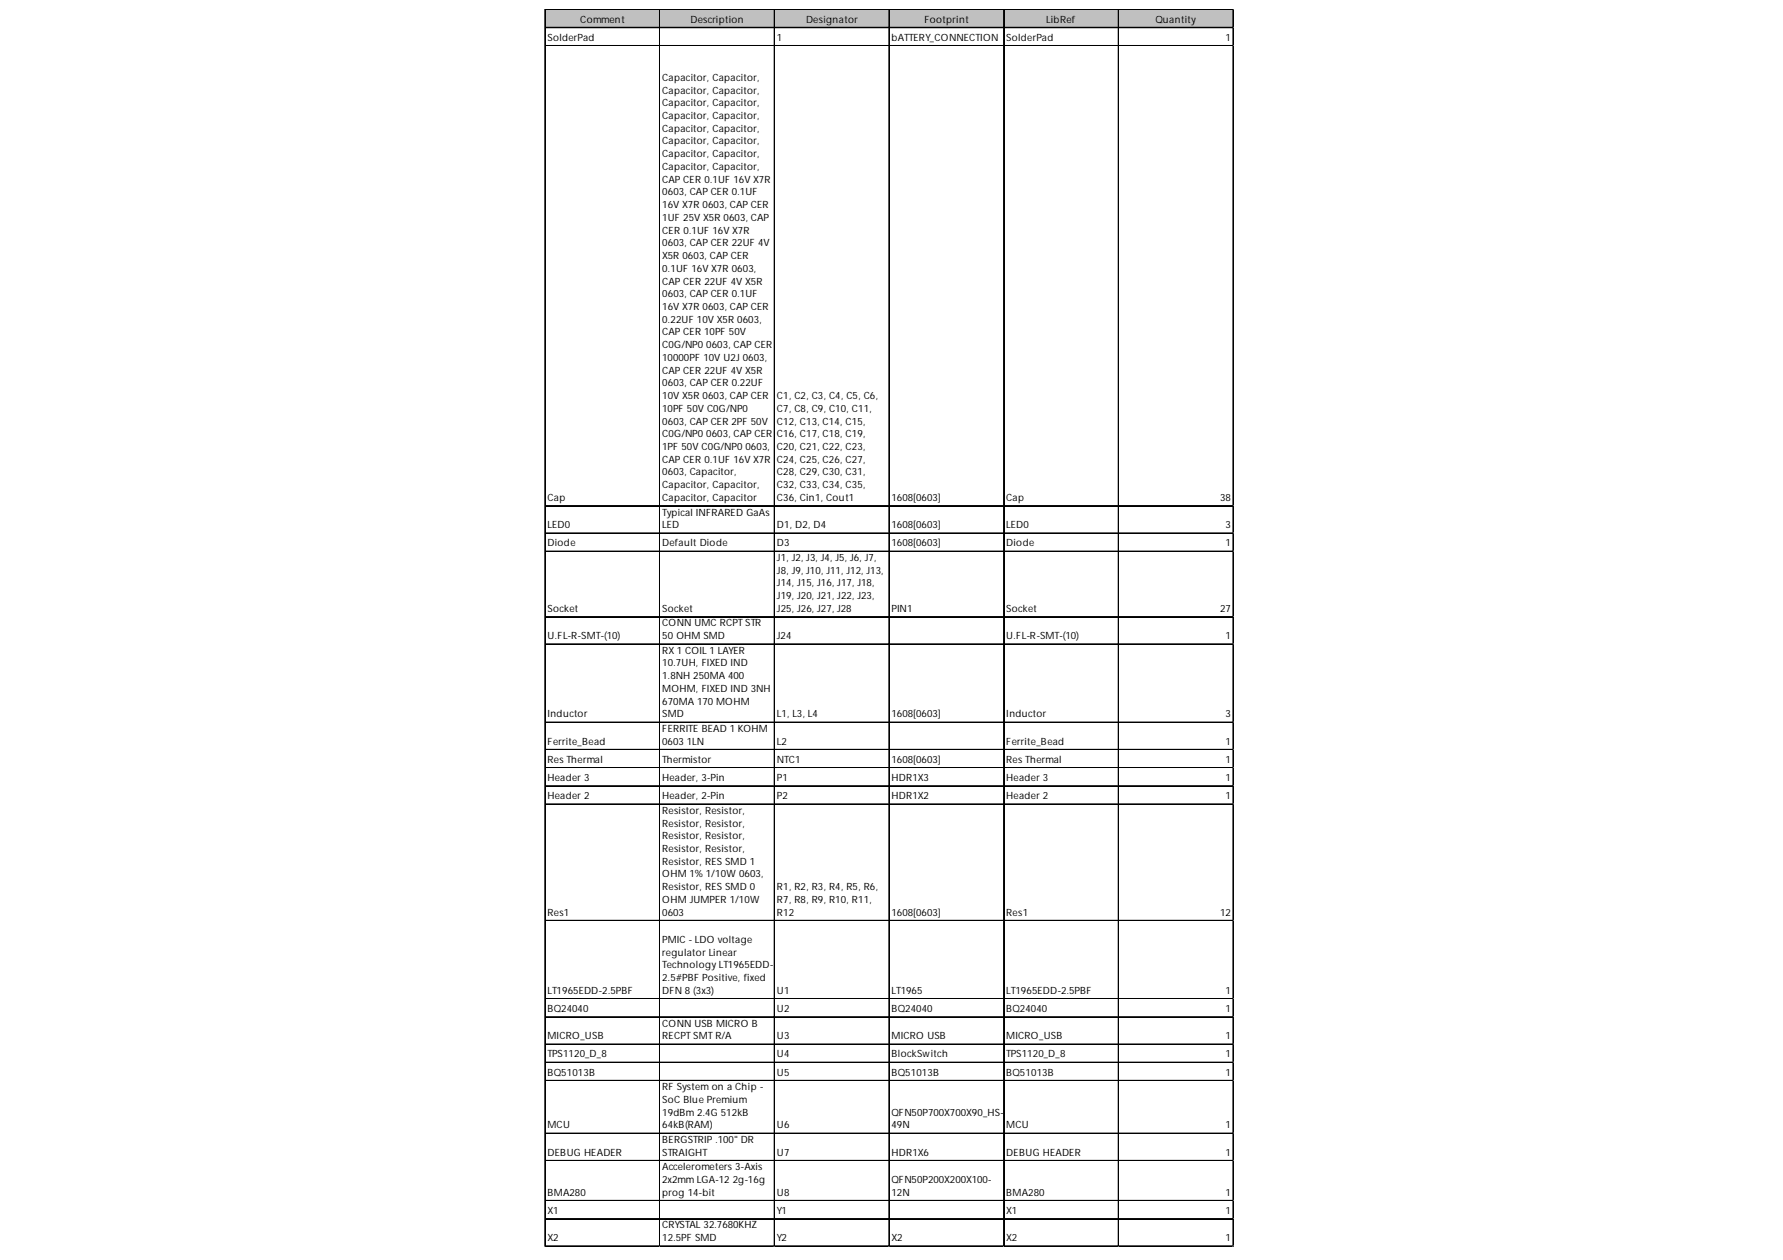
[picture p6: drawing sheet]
<svg xmlns="http://www.w3.org/2000/svg" width="297mm" height="210mm" viewBox="0 0 297 210" stroke-linecap="round" stroke-linejoin="round" font-family="sans-serif">
<defs><g id="words">
<g font-size="1.7">
<text x="96.7" y="3.8">Comment</text>
<text x="115" y="3.8">Description</text>
<text x="134.3" y="3.8">Designator</text>
<text x="154" y="3.8">Footprint</text>
<text x="174.3" y="3.8">LibRef</text>
<text x="192.5" y="3.8">Quantity</text>
<text x="91.2" y="6.8">SolderPad</text>
<text x="129.4" y="6.8">1</text>
<text x="148.5" y="6.8">bATTERY_CONNECTION</text>
<text x="167.6" y="6.8">SolderPad</text>
<text x="204.2" y="6.8">1</text>
<text x="110.3" y="13.5">Capacitor, Capacitor,</text>
<text x="110.3" y="15.6">Capacitor, Capacitor,</text>
<text x="110.3" y="17.7">Capacitor, Capacitor,</text>
<text x="110.3" y="19.8">Capacitor, Capacitor,</text>
<text x="110.3" y="21.9">Capacitor, Capacitor,</text>
<text x="110.3" y="24.1">Capacitor, Capacitor,</text>
<text x="110.3" y="26.2">Capacitor, Capacitor,</text>
<text x="110.3" y="28.3">Capacitor, Capacitor,</text>
<text x="110.3" y="30.4">CAP CER 0.1UF 16V X7R</text>
<text x="110.3" y="32.6">0603, CAP CER 0.1UF</text>
<text x="110.3" y="34.7">16V X7R 0603, CAP CER</text>
<text x="110.3" y="36.8">1UF 25V X5R 0603, CAP</text>
<text x="110.3" y="38.9">CER 0.1UF 16V X7R</text>
<text x="110.3" y="41">0603, CAP CER 22UF 4V</text>
<text x="110.3" y="43.2">X5R 0603, CAP CER</text>
<text x="110.3" y="45.3">0.1UF 16V X7R 0603,</text>
<text x="110.3" y="47.4">CAP CER 22UF 4V X5R</text>
<text x="110.3" y="49.5">0603, CAP CER 0.1UF</text>
<text x="110.3" y="51.6">16V X7R 0603, CAP CER</text>
<text x="110.3" y="53.8">0.22UF 10V X5R 0603,</text>
<text x="110.3" y="55.9">CAP CER 10PF 50V</text>
<text x="110.3" y="58">C0G/NP0 0603, CAP CER</text>
<text x="110.3" y="60.1">10000PF 10V U2J 0603,</text>
<text x="110.3" y="62.2">CAP CER 22UF 4V X5R</text>
<text x="110.3" y="64.4">0603, CAP CER 0.22UF</text>
<text x="110.3" y="66.5">10V X5R 0603, CAP CER</text>
<text x="110.3" y="68.6">10PF 50V C0G/NP0</text>
<text x="110.3" y="70.7">0603, CAP CER 2PF 50V</text>
<text x="129.4" y="66.5">C1, C2, C3, C4, C5, C6,</text>
<text x="129.4" y="68.6">C7, C8, C9, C10, C11,</text>
<text x="129.4" y="70.7">C12, C13, C14, C15,</text>
<text x="110.3" y="72.8">C0G/NP0 0603, CAP CER</text>
<text x="110.3" y="75">1PF 50V C0G/NP0 0603,</text>
<text x="110.3" y="77.1">CAP CER 0.1UF 16V X7R</text>
<text x="129.4" y="72.8">C16, C17, C18, C19,</text>
<text x="129.4" y="75">C20, C21, C22, C23,</text>
<text x="129.4" y="77.1">C24, C25, C26, C27,</text>
<text x="91.2" y="83.5">Cap</text>
<text x="110.3" y="79.2">0603, Capacitor,</text>
<text x="110.3" y="81.3">Capacitor, Capacitor,</text>
<text x="110.3" y="83.5">Capacitor, Capacitor</text>
<text x="129.4" y="79.2">C28, C29, C30, C31,</text>
<text x="129.4" y="81.3">C32, C33, C34, C35,</text>
<text x="129.4" y="83.5">C36, Cin1, Cout1</text>
<text x="148.5" y="83.5">1608[0603]</text>
<text x="167.6" y="83.5">Cap</text>
<text x="203.3" y="83.5">38</text>
<text x="91.2" y="88">LED0</text>
<text x="110.3" y="85.9">Typical INFRARED GaAs</text>
<text x="110.3" y="88">LED</text>
<text x="129.4" y="88">D1, D2, D4</text>
<text x="148.5" y="88">1608[0603]</text>
<text x="167.6" y="88">LED0</text>
<text x="204.2" y="88">3</text>
<text x="91.2" y="91">Diode</text>
<text x="110.3" y="91">Default Diode</text>
<text x="129.4" y="91">D3</text>
<text x="129.4" y="93.5">J1, J2, J3, J4, J5, J6, J7,</text>
<text x="129.4" y="95.6">J8, J9, J10, J11, J12, J13,</text>
<text x="148.5" y="91">1608[0603]</text>
<text x="167.6" y="91">Diode</text>
<text x="204.2" y="91">1</text>
<text x="91.2" y="101.9">Socket</text>
<text x="110.3" y="101.9">Socket</text>
<text x="129.4" y="97.7">J14, J15, J16, J17, J18,</text>
<text x="129.4" y="99.8">J19, J20, J21, J22, J23,</text>
<text x="129.4" y="101.9">J25, J26, J27, J28</text>
<text x="148.5" y="101.9">PIN1</text>
<text x="167.6" y="101.9">Socket</text>
<text x="203.3" y="101.9">27</text>
<text x="91.2" y="106.5">U.FL-R-SMT-(10)</text>
<text x="110.3" y="104.4">CONN UMC RCPT STR</text>
<text x="110.3" y="106.5">50 OHM SMD</text>
<text x="129.4" y="106.5">J24</text>
<text x="167.6" y="106.5">U.FL-R-SMT-(10)</text>
<text x="204.2" y="106.5">1</text>
<text x="110.3" y="108.9">RX 1 COIL 1 LAYER</text>
<text x="110.3" y="111">10.7UH, FIXED IND</text>
<text x="110.3" y="113.1">1.8NH 250MA 400</text>
<text x="91.2" y="119.5">Inductor</text>
<text x="110.3" y="115.3">MOHM, FIXED IND 3NH</text>
<text x="110.3" y="117.4">670MA 170 MOHM</text>
<text x="110.3" y="119.5">SMD</text>
<text x="129.4" y="119.5">L1, L3, L4</text>
<text x="148.5" y="119.5">1608[0603]</text>
<text x="167.6" y="119.5">Inductor</text>
<text x="204.2" y="119.5">3</text>
<text x="91.2" y="124.1">Ferrite_Bead</text>
<text x="110.3" y="121.9">FERRITE BEAD 1 KOHM</text>
<text x="110.3" y="124.1">0603 1LN</text>
<text x="129.4" y="124.1">L2</text>
<text x="167.6" y="124.1">Ferrite_Bead</text>
<text x="204.2" y="124.1">1</text>
<text x="91.2" y="127.1">Res Thermal</text>
<text x="91.2" y="130.1">Header 3</text>
<text x="110.3" y="127.1">Thermistor</text>
<text x="110.3" y="130.1">Header, 3-Pin</text>
<text x="129.4" y="127.1">NTC1</text>
<text x="129.4" y="130.1">P1</text>
<text x="148.5" y="127.1">1608[0603]</text>
<text x="148.5" y="130.1">HDR1X3</text>
<text x="167.6" y="127.1">Res Thermal</text>
<text x="167.6" y="130.1">Header 3</text>
<text x="204.2" y="127.1">1</text>
<text x="204.2" y="130.1">1</text>
<text x="91.2" y="133.1">Header 2</text>
<text x="110.3" y="133.1">Header, 2-Pin</text>
<text x="110.3" y="135.6">Resistor, Resistor,</text>
<text x="110.3" y="137.7">Resistor, Resistor,</text>
<text x="129.4" y="133.1">P2</text>
<text x="148.5" y="133.1">HDR1X2</text>
<text x="167.6" y="133.1">Header 2</text>
<text x="204.2" y="133.1">1</text>
<text x="110.3" y="139.8">Resistor, Resistor,</text>
<text x="110.3" y="141.9">Resistor, Resistor,</text>
<text x="110.3" y="144">Resistor, RES SMD 1</text>
<text x="110.3" y="146.2">OHM 1% 1/10W 0603,</text>
<text x="110.3" y="148.3">Resistor, RES SMD 0</text>
<text x="129.4" y="148.3">R1, R2, R3, R4, R5, R6,</text>
<text x="91.2" y="152.5">Res1</text>
<text x="110.3" y="150.4">OHM JUMPER 1/10W</text>
<text x="110.3" y="152.5">0603</text>
<text x="129.4" y="150.4">R7, R8, R9, R10, R11,</text>
<text x="129.4" y="152.5">R12</text>
<text x="148.5" y="152.5">1608[0603]</text>
<text x="167.6" y="152.5">Res1</text>
<text x="203.3" y="152.5">12</text>
<text x="110.3" y="157.1">PMIC - LDO voltage</text>
<text x="110.3" y="159.2">regulator Linear</text>
<text x="110.3" y="161.3">Technology LT1965EDD-</text>
<text x="91.2" y="165.6">LT1965EDD-2.5PBF</text>
<text x="110.3" y="163.4">2.5#PBF Positive, fixed</text>
<text x="110.3" y="165.6">DFN 8 (3x3)</text>
<text x="129.4" y="165.6">U1</text>
<text x="148.5" y="165.6">LT1965</text>
<text x="167.6" y="165.6">LT1965EDD-2.5PBF</text>
<text x="204.2" y="165.6">1</text>
<text x="91.2" y="168.6">BQ24040</text>
<text x="91.2" y="173.1">MICRO_USB</text>
<text x="110.3" y="171">CONN USB MICRO B</text>
<text x="110.3" y="173.1">RECPT SMT R/A</text>
<text x="129.4" y="168.6">U2</text>
<text x="129.4" y="173.1">U3</text>
<text x="148.5" y="168.6">BQ24040</text>
<text x="148.5" y="173.1">MICRO USB</text>
<text x="167.6" y="168.6">BQ24040</text>
<text x="167.6" y="173.1">MICRO_USB</text>
<text x="204.2" y="168.6">1</text>
<text x="204.2" y="173.1">1</text>
<text x="91.2" y="176.2">TPS1120_D_8</text>
<text x="91.2" y="179.2">BQ51013B</text>
<text x="129.4" y="176.2">U4</text>
<text x="129.4" y="179.2">U5</text>
<text x="148.5" y="176.2">BlockSwitch</text>
<text x="148.5" y="179.2">BQ51013B</text>
<text x="167.6" y="176.2">TPS1120_D_8</text>
<text x="167.6" y="179.2">BQ51013B</text>
<text x="204.2" y="176.2">1</text>
<text x="204.2" y="179.2">1</text>
<text x="110.3" y="181.6">RF System on a Chip -</text>
<text x="110.3" y="183.7">SoC Blue Premium</text>
<text x="110.3" y="185.9">19dBm 2.4G 512kB</text>
<text x="148.5" y="185.9">QFN50P700X700X90_HS-</text>
<text x="91.2" y="188">MCU</text>
<text x="110.3" y="188">64kB(RAM)</text>
<text x="110.3" y="190.4">BERGSTRIP .100&quot; DR</text>
<text x="129.4" y="188">U6</text>
<text x="148.5" y="188">49N</text>
<text x="167.6" y="188">MCU</text>
<text x="204.2" y="188">1</text>
<text x="91.2" y="192.5">DEBUG HEADER</text>
<text x="110.3" y="192.5">STRAIGHT</text>
<text x="110.3" y="195">Accelerometers 3-Axis</text>
<text x="110.3" y="197.1">2x2mm LGA-12 2g-16g</text>
<text x="129.4" y="192.5">U7</text>
<text x="148.5" y="192.5">HDR1X6</text>
<text x="148.5" y="197.1">QFN50P200X200X100-</text>
<text x="167.6" y="192.5">DEBUG HEADER</text>
<text x="204.2" y="192.5">1</text>
<text x="91.2" y="199.2">BMA280</text>
<text x="91.2" y="202.2">X1</text>
<text x="110.3" y="199.2">prog 14-bit</text>
<text x="129.4" y="199.2">U8</text>
<text x="129.4" y="202.2">Y1</text>
<text x="148.5" y="199.2">12N</text>
<text x="167.6" y="199.2">BMA280</text>
<text x="167.6" y="202.2">X1</text>
<text x="204.2" y="199.2">1</text>
<text x="204.2" y="202.2">1</text>
<text x="91.2" y="206.8">X2</text>
<text x="110.3" y="204.6">CRYSTAL 32.7680KHZ</text>
<text x="110.3" y="206.8">12.5PF SMD</text>
<text x="129.4" y="206.8">Y2</text>
<text x="148.5" y="206.8">X2</text>
<text x="167.6" y="206.8">X2</text>
<text x="204.2" y="206.8">1</text>
</g>
</g></defs>
<path d="M90.9 1.6h114.6v3.1h-114.6z" fill="#c0c0c0"/>
<g fill="none" stroke="#000" stroke-width=".17">
<path d="M90.8 1.5v206.2M90.9 1.5h114.6M90.9 1.6h114.6M90.9 4.5h114.6M90.9 4.6h114.6M90.9 7.6h114.6M90.9 7.7h114.6M109.9 1.7v206M129 1.7v206M148.1 1.7v206M148.2 1.7v206M167.2 1.7v206"/>
<path d="M167.3 1.7v206M186.3 1.7v206M186.4 1.7v206M205.4 1.7v206M205.5 1.7v206M90.9 84.2h114.6M90.9 84.3h114.6M90.9 88.8h114.6M90.9 88.9h114.6M90.9 91.8h114.6M90.9 91.9h114.6M90.9 102.7h114.6"/>
<path d="M90.9 102.8h114.6M90.9 107.3h114.6M90.9 120.3h114.6M90.9 120.4h114.6M90.9 124.8h114.6M90.9 124.9h114.6M90.9 127.9h114.6M90.9 130.9h114.6M90.9 131h114.6M90.9 133.9h114.6M90.9 134h114.6M90.9 153.3h114.6"/>
<path d="M90.9 153.4h114.6M90.9 166.3h114.6M90.9 166.4h114.6M90.9 169.4h114.6M90.9 173.9h114.6M90.9 174h114.6M90.9 176.9h114.6M90.9 177h114.6M90.9 180h114.6M90.9 188.8h114.6M90.9 193.3h114.6M90.9 193.4h114.6"/>
<path d="M90.9 200h114.6M90.9 203h114.6M90.9 203.1h114.6M90.9 207.5h114.6M90.9 207.6h114.6"/>
</g>
<path d="M90.8 207.7h.1" fill="none" stroke="#dadcdd" stroke-width=".17"/>
<path d="M90.8 207.7h.1z" fill="#dadcdd"/>
<path d="M109.9 207.7h.1" fill="none" stroke="#dadcdd" stroke-width=".17"/>
<path d="M109.9 207.7h.1z" fill="#dadcdd"/>
<path d="M129 207.7h.1" fill="none" stroke="#dadcdd" stroke-width=".17"/>
<path d="M129 207.7h.1z" fill="#dadcdd"/>
<path d="M148.1 207.7h.1" fill="none" stroke="#dadcdd" stroke-width=".17"/>
<path d="M148.1 207.7h.1z" fill="#dadcdd"/>
<path d="M167.2 207.7h.1" fill="none" stroke="#dadcdd" stroke-width=".17"/>
<path d="M167.2 207.7h.1z" fill="#dadcdd"/>
<path d="M186.3 207.7h.1" fill="none" stroke="#dadcdd" stroke-width=".17"/>
<path d="M186.3 207.7h.1z" fill="#dadcdd"/>
<path d="M205.4 207.7h.1" fill="none" stroke="#dadcdd" stroke-width=".17"/>
<path d="M205.4 207.7h.1z" fill="#dadcdd"/>
<path d="M205.5 1.5h.1" fill="none" stroke="#dadcdd" stroke-width=".17"/>
<path d="M205.5 1.5l.1 .2z" fill="#dadcdd"/>
<path d="M205.5 4.5h.1" fill="none" stroke="#dadcdd" stroke-width=".17"/>
<path d="M205.5 4.5l.1 .2z" fill="#dadcdd"/>
<path d="M205.5 7.6h.1" fill="none" stroke="#dadcdd" stroke-width=".17"/>
<path d="M205.5 7.6l.1 .1z" fill="#dadcdd"/>
<path d="M205.5 84.2h.1" fill="none" stroke="#dadcdd" stroke-width=".17"/>
<path d="M205.5 84.2l.1 .2z" fill="#dadcdd"/>
<path d="M205.5 88.8h.1" fill="none" stroke="#dadcdd" stroke-width=".17"/>
<path d="M205.5 88.8l.1 .1z" fill="#dadcdd"/>
<path d="M205.5 91.8h.1" fill="none" stroke="#dadcdd" stroke-width=".17"/>
<path d="M205.5 91.8l.1 .2z" fill="#dadcdd"/>
<path d="M205.5 102.7h.1" fill="none" stroke="#dadcdd" stroke-width=".17"/>
<path d="M205.5 102.7l.1 .2z" fill="#dadcdd"/>
<path d="M205.5 107.3h.1" fill="none" stroke="#dadcdd" stroke-width=".17"/>
<path d="M205.5 107.3l.1 .1z" fill="#dadcdd"/>
<path d="M205.5 120.3h.1" fill="none" stroke="#dadcdd" stroke-width=".17"/>
<path d="M205.5 120.3l.1 .1z" fill="#dadcdd"/>
<path d="M205.5 124.8h.1" fill="none" stroke="#dadcdd" stroke-width=".17"/>
<path d="M205.5 124.8l.1 .2z" fill="#dadcdd"/>
<path d="M205.5 127.9h.1" fill="none" stroke="#dadcdd" stroke-width=".17"/>
<path d="M205.5 127.9l.1 .1z" fill="#dadcdd"/>
<path d="M205.5 130.9h.1" fill="none" stroke="#dadcdd" stroke-width=".17"/>
<path d="M205.5 130.9l.1 .1z" fill="#dadcdd"/>
<path d="M205.5 133.9h.1" fill="none" stroke="#dadcdd" stroke-width=".17"/>
<path d="M205.5 133.9l.1 .2z" fill="#dadcdd"/>
<path d="M205.5 153.3h.1" fill="none" stroke="#dadcdd" stroke-width=".17"/>
<path d="M205.5 153.3l.1 .2z" fill="#dadcdd"/>
<path d="M205.5 166.3h.1" fill="none" stroke="#dadcdd" stroke-width=".17"/>
<path d="M205.5 166.3l.1 .2z" fill="#dadcdd"/>
<path d="M205.5 169.4h.1" fill="none" stroke="#dadcdd" stroke-width=".17"/>
<path d="M205.5 169.4l.1 .1z" fill="#dadcdd"/>
<path d="M205.5 173.9h.1" fill="none" stroke="#dadcdd" stroke-width=".17"/>
<path d="M205.5 173.9l.1 .2z" fill="#dadcdd"/>
<path d="M205.5 176.9h.1" fill="none" stroke="#dadcdd" stroke-width=".17"/>
<path d="M205.5 176.9l.1 .2z" fill="#dadcdd"/>
<path d="M205.5 180h.1" fill="none" stroke="#dadcdd" stroke-width=".17"/>
<path d="M205.5 180l.1 .1z" fill="#dadcdd"/>
<path d="M205.5 188.8h.1" fill="none" stroke="#dadcdd" stroke-width=".17"/>
<path d="M205.5 188.8l.1 .1z" fill="#dadcdd"/>
<path d="M205.5 193.3h.1" fill="none" stroke="#dadcdd" stroke-width=".17"/>
<path d="M205.5 193.3l.1 .2z" fill="#dadcdd"/>
<path d="M205.5 200h.1" fill="none" stroke="#dadcdd" stroke-width=".17"/>
<path d="M205.5 200l.1 .1z" fill="#dadcdd"/>
<path d="M205.5 203h.1" fill="none" stroke="#dadcdd" stroke-width=".17"/>
<path d="M205.5 203l.1 .2z" fill="#dadcdd"/>
<path d="M205.5 207.5h.1" fill="none" stroke="#dadcdd" stroke-width=".17"/>
<path d="M205.5 207.5l.1 .2z" fill="#dadcdd"/>
<use href="#words"/>
</svg>
